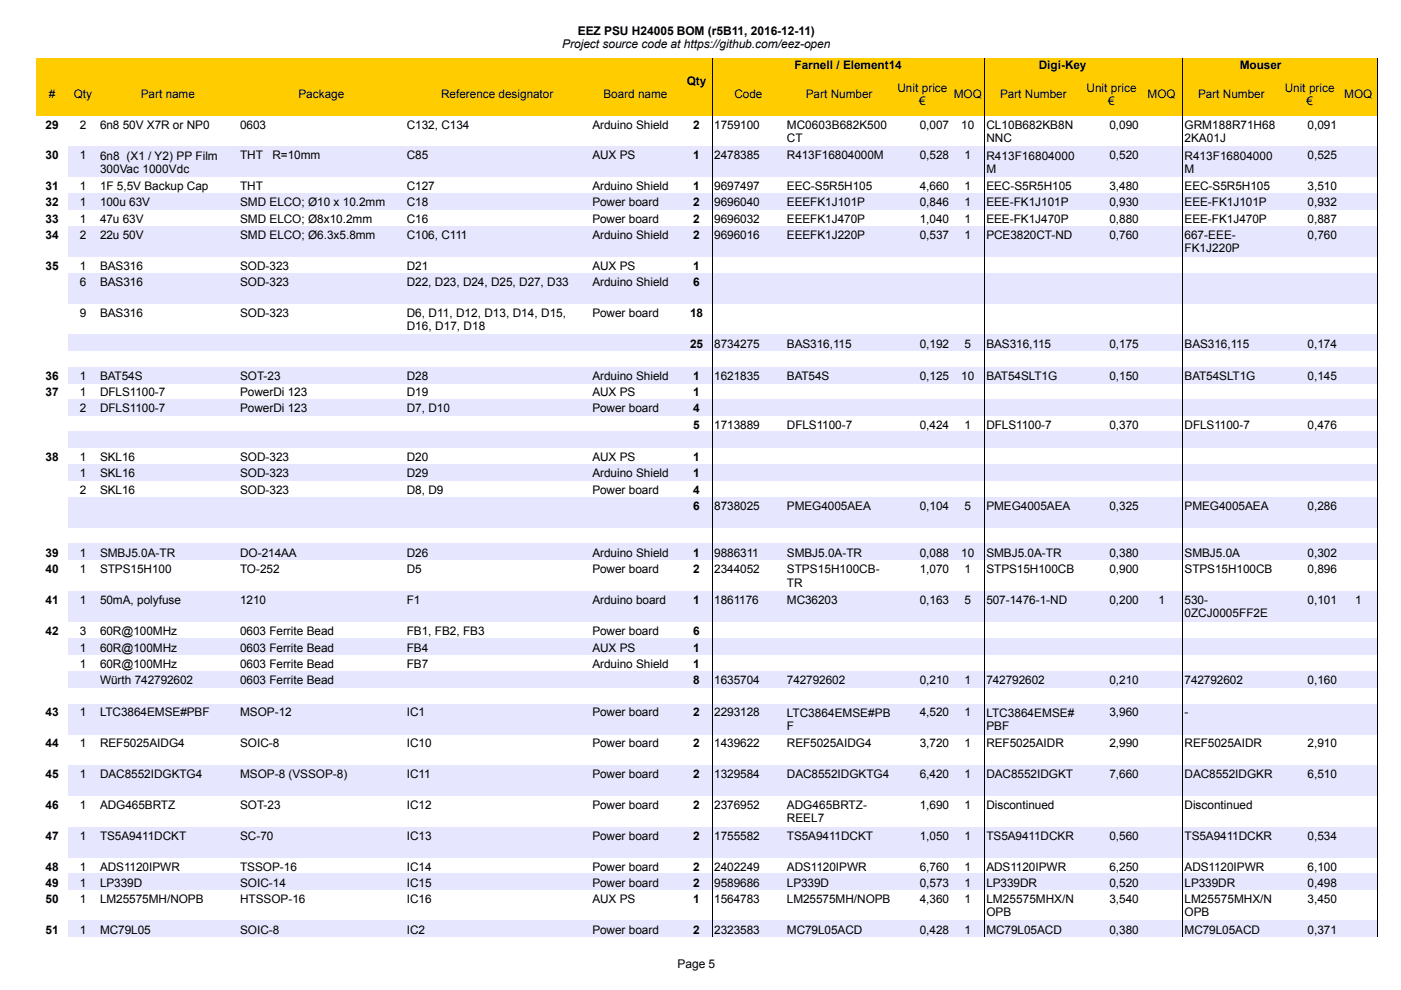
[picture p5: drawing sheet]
<svg xmlns="http://www.w3.org/2000/svg" width="297mm" height="210mm" viewBox="0 0 297 210" stroke-linecap="round" stroke-linejoin="round" font-family="sans-serif">
<defs><g id="words">
<g font-size="2.5">
<text x="119.2" y="10.2">Project source code at https://github.com/eez-open</text>
<text x="122.5" y="7.4">EEZ PSU H24005 BOM (r5B11, 2016-12-11)</text>
<text x="168.5" y="14.7">Farnell / Element14</text>
<text x="220.2" y="14.7">Digi-Key</text>
<text x="262.9" y="14.7">Mouser</text>
<text x="10.3" y="20.8">#</text>
<text x="15.6" y="20.8">Qty</text>
<text x="29.8" y="20.8">Part name</text>
<text x="63.3" y="20.8">Package</text>
<text x="93.5" y="20.8">Reference designator</text>
<text x="128" y="20.8">Board name</text>
<text x="145.6" y="18">Qty</text>
<text x="155.7" y="20.8">Code</text>
<text x="170.9" y="20.8">Part Number</text>
<text x="190.3" y="19.4">Unit price</text>
<text x="194.9" y="22.2">€</text>
<text x="202.2" y="20.8">MOQ</text>
<text x="212" y="20.8">Part Number</text>
<text x="230.4" y="19.4">Unit price</text>
<text x="235" y="22.2">€</text>
<text x="243.3" y="20.8">MOQ</text>
<text x="254" y="20.8">Part Number</text>
<text x="272.4" y="19.4">Unit price</text>
<text x="277" y="22.2">€</text>
<text x="285" y="20.8">MOQ</text>
<text x="9.7" y="27.3">29</text>
<text x="16.9" y="27.3">2</text>
<text x="21.2" y="27.3">6n8 50V X7R or NP0</text>
<text x="50.9" y="27.3">0603</text>
<text x="86.3" y="27.3">C132, C134</text>
<text x="125.6" y="27.3">Arduino Shield</text>
<text x="147" y="27.3">2</text>
<text x="151.4" y="27.3">1759100</text>
<text x="166.8" y="27.3">MC0603B682K500</text>
<text x="195" y="27.3">0,007</text>
<text x="203.8" y="27.3">10</text>
<text x="209.1" y="27.3">CL10B682KB8N</text>
<text x="235.2" y="27.3">0,090</text>
<text x="251.1" y="27.3">GRM188R71H68</text>
<text x="277.2" y="27.3">0,091</text>
<text x="9.7" y="33.8">30</text>
<text x="16.9" y="33.8">1</text>
<text x="21.2" y="33.8">6n8 (X1 / Y2) PP Film</text>
<text x="50.9" y="33.8">THT</text>
<text x="57.8" y="33.8">R=10mm</text>
<text x="86.3" y="33.8">C85</text>
<text x="125.6" y="33.8">AUX PS</text>
<text x="147" y="33.8">1</text>
<text x="151.4" y="33.8">2478385</text>
<text x="166.8" y="33.8">R413F16804000M</text>
<text x="166.8" y="30.1">CT</text>
<text x="195" y="33.8">0,528</text>
<text x="204.5" y="33.8">1</text>
<text x="209.1" y="30.1">NNC</text>
<text x="209.1" y="33.8">R413F16804000</text>
<text x="235.2" y="33.8">0,520</text>
<text x="251.1" y="30.1">2KA01J</text>
<text x="251.1" y="33.8">R413F16804000</text>
<text x="277.2" y="33.8">0,525</text>
<text x="9.7" y="40.3">31</text>
<text x="16.9" y="40.3">1</text>
<text x="21.2" y="40.3">1F 5,5V Backup Cap</text>
<text x="21.2" y="36.7">300Vac 1000Vdc</text>
<text x="50.9" y="40.3">THT</text>
<text x="86.3" y="40.3">C127</text>
<text x="125.6" y="40.3">Arduino Shield</text>
<text x="147" y="40.3">1</text>
<text x="151.4" y="40.3">9697497</text>
<text x="166.8" y="40.3">EEC-S5R5H105</text>
<text x="195" y="40.3">4,660</text>
<text x="204.5" y="40.3">1</text>
<text x="209.1" y="40.3">EEC-S5R5H105</text>
<text x="209.1" y="36.7">M</text>
<text x="235.2" y="40.3">3,480</text>
<text x="251.1" y="40.3">EEC-S5R5H105</text>
<text x="251.1" y="36.7">M</text>
<text x="277.2" y="40.3">3,510</text>
<text x="9.7" y="43.8">32</text>
<text x="9.7" y="47.2">33</text>
<text x="16.9" y="43.8">1</text>
<text x="16.9" y="47.2">1</text>
<text x="21.2" y="43.8">100u 63V</text>
<text x="21.2" y="47.2">47u 63V</text>
<text x="50.9" y="43.8">SMD ELCO; Ø10 x 10.2mm</text>
<text x="50.9" y="47.2">SMD ELCO; Ø8x10.2mm</text>
<text x="86.3" y="43.8">C18</text>
<text x="86.3" y="47.2">C16</text>
<text x="125.6" y="43.8">Power board</text>
<text x="125.6" y="47.2">Power board</text>
<text x="147" y="43.8">2</text>
<text x="147" y="47.2">2</text>
<text x="151.4" y="43.8">9696040</text>
<text x="151.4" y="47.2">9696032</text>
<text x="166.8" y="43.8">EEEFK1J101P</text>
<text x="166.8" y="47.2">EEEFK1J470P</text>
<text x="195" y="43.8">0,846</text>
<text x="195" y="47.2">1,040</text>
<text x="204.5" y="43.8">1</text>
<text x="204.5" y="47.2">1</text>
<text x="209.1" y="43.8">EEE-FK1J101P</text>
<text x="209.1" y="47.2">EEE-FK1J470P</text>
<text x="235.2" y="43.8">0,930</text>
<text x="235.2" y="47.2">0,880</text>
<text x="251.1" y="43.8">EEE-FK1J101P</text>
<text x="251.1" y="47.2">EEE-FK1J470P</text>
<text x="277.2" y="43.8">0,932</text>
<text x="277.2" y="47.2">0,887</text>
<text x="9.7" y="50.7">34</text>
<text x="16.9" y="50.7">2</text>
<text x="21.2" y="50.7">22u 50V</text>
<text x="50.9" y="50.7">SMD ELCO; Ø6.3x5.8mm</text>
<text x="86.3" y="50.7">C106, C111</text>
<text x="125.6" y="50.7">Arduino Shield</text>
<text x="147" y="50.7">2</text>
<text x="151.4" y="50.7">9696016</text>
<text x="166.8" y="50.7">EEEFK1J220P</text>
<text x="195" y="50.7">0,537</text>
<text x="204.5" y="50.7">1</text>
<text x="209.1" y="50.7">PCE3820CT-ND</text>
<text x="235.2" y="50.7">0,760</text>
<text x="251.1" y="50.7">667-EEE-</text>
<text x="251.1" y="53.5">FK1J220P</text>
<text x="277.2" y="50.7">0,760</text>
<text x="9.7" y="57.2">35</text>
<text x="16.9" y="57.2">1</text>
<text x="21.2" y="57.2">BAS316</text>
<text x="50.9" y="57.2">SOD-323</text>
<text x="86.3" y="57.2">D21</text>
<text x="125.6" y="57.2">AUX PS</text>
<text x="147" y="57.2">1</text>
<text x="16.9" y="60.6">6</text>
<text x="21.2" y="60.6">BAS316</text>
<text x="50.9" y="60.6">SOD-323</text>
<text x="86.3" y="60.6">D22, D23, D24, D25, D27, D33</text>
<text x="125.6" y="60.6">Arduino Shield</text>
<text x="147" y="60.6">6</text>
<text x="16.9" y="67.2">9</text>
<text x="21.2" y="67.2">BAS316</text>
<text x="50.9" y="67.2">SOD-323</text>
<text x="86.3" y="67.2">D6, D11, D12, D13, D14, D15,</text>
<text x="86.3" y="70">D16, D17, D18</text>
<text x="125.6" y="67.2">Power board</text>
<text x="146.3" y="67.2">18</text>
<text x="146.3" y="73.7">25</text>
<text x="151.4" y="73.7">8734275</text>
<text x="166.8" y="73.7">BAS316,115</text>
<text x="195" y="73.7">0,192</text>
<text x="204.5" y="73.7">5</text>
<text x="209.1" y="73.7">BAS316,115</text>
<text x="235.2" y="73.7">0,175</text>
<text x="251.1" y="73.7">BAS316,115</text>
<text x="277.2" y="73.7">0,174</text>
<text x="9.7" y="80.6">36</text>
<text x="9.7" y="84">37</text>
<text x="16.9" y="80.6">1</text>
<text x="16.9" y="84">1</text>
<text x="21.2" y="80.6">BAT54S</text>
<text x="21.2" y="84">DFLS1100-7</text>
<text x="50.9" y="80.6">SOT-23</text>
<text x="50.9" y="84">PowerDi 123</text>
<text x="86.3" y="80.6">D28</text>
<text x="86.3" y="84">D19</text>
<text x="125.6" y="80.6">Arduino Shield</text>
<text x="125.6" y="84">AUX PS</text>
<text x="147" y="80.6">1</text>
<text x="147" y="84">1</text>
<text x="151.4" y="80.6">1621835</text>
<text x="166.8" y="80.6">BAT54S</text>
<text x="195" y="80.6">0,125</text>
<text x="203.8" y="80.6">10</text>
<text x="209.1" y="80.6">BAT54SLT1G</text>
<text x="235.2" y="80.6">0,150</text>
<text x="251.1" y="80.6">BAT54SLT1G</text>
<text x="277.2" y="80.6">0,145</text>
<text x="16.9" y="87.5">2</text>
<text x="21.2" y="87.5">DFLS1100-7</text>
<text x="50.9" y="87.5">PowerDi 123</text>
<text x="86.3" y="87.5">D7, D10</text>
<text x="125.6" y="87.5">Power board</text>
<text x="147" y="87.5">4</text>
<text x="147" y="90.9">5</text>
<text x="151.4" y="90.9">1713889</text>
<text x="166.8" y="90.9">DFLS1100-7</text>
<text x="195" y="90.9">0,424</text>
<text x="204.5" y="90.9">1</text>
<text x="209.1" y="90.9">DFLS1100-7</text>
<text x="235.2" y="90.9">0,370</text>
<text x="251.1" y="90.9">DFLS1100-7</text>
<text x="277.2" y="90.9">0,476</text>
<text x="9.7" y="97.8">38</text>
<text x="16.9" y="97.8">1</text>
<text x="16.9" y="101.2">1</text>
<text x="21.2" y="97.8">SKL16</text>
<text x="21.2" y="101.2">SKL16</text>
<text x="50.9" y="97.8">SOD-323</text>
<text x="50.9" y="101.2">SOD-323</text>
<text x="86.3" y="97.8">D20</text>
<text x="86.3" y="101.2">D29</text>
<text x="125.6" y="97.8">AUX PS</text>
<text x="125.6" y="101.2">Arduino Shield</text>
<text x="147" y="97.8">1</text>
<text x="147" y="101.2">1</text>
<text x="16.9" y="104.6">2</text>
<text x="21.2" y="104.6">SKL16</text>
<text x="50.9" y="104.6">SOD-323</text>
<text x="86.3" y="104.6">D8, D9</text>
<text x="125.6" y="104.6">Power board</text>
<text x="147" y="104.6">4</text>
<text x="147" y="108.1">6</text>
<text x="151.4" y="108.1">8738025</text>
<text x="166.8" y="108.1">PMEG4005AEA</text>
<text x="195" y="108.1">0,104</text>
<text x="204.5" y="108.1">5</text>
<text x="209.1" y="108.1">PMEG4005AEA</text>
<text x="235.2" y="108.1">0,325</text>
<text x="251.1" y="108.1">PMEG4005AEA</text>
<text x="277.2" y="108.1">0,286</text>
<text x="9.7" y="118">39</text>
<text x="16.9" y="118">1</text>
<text x="21.2" y="118">SMBJ5.0A-TR</text>
<text x="50.9" y="118">DO-214AA</text>
<text x="86.3" y="118">D26</text>
<text x="125.6" y="118">Arduino Shield</text>
<text x="147" y="118">1</text>
<text x="151.4" y="118">9886311</text>
<text x="166.8" y="118">SMBJ5.0A-TR</text>
<text x="195" y="118">0,088</text>
<text x="203.8" y="118">10</text>
<text x="209.1" y="118">SMBJ5.0A-TR</text>
<text x="235.2" y="118">0,380</text>
<text x="251.1" y="118">SMBJ5.0A</text>
<text x="277.2" y="118">0,302</text>
<text x="9.7" y="121.5">40</text>
<text x="16.9" y="121.5">1</text>
<text x="21.2" y="121.5">STPS15H100</text>
<text x="50.9" y="121.5">TO-252</text>
<text x="86.3" y="121.5">D5</text>
<text x="125.6" y="121.5">Power board</text>
<text x="147" y="121.5">2</text>
<text x="151.4" y="121.5">2344052</text>
<text x="166.8" y="121.5">STPS15H100CB-</text>
<text x="166.8" y="124.4">TR</text>
<text x="195" y="121.5">1,070</text>
<text x="204.5" y="121.5">1</text>
<text x="209.1" y="121.5">STPS15H100CB</text>
<text x="235.2" y="121.5">0,900</text>
<text x="251.1" y="121.5">STPS15H100CB</text>
<text x="277.2" y="121.5">0,896</text>
<text x="9.7" y="128">41</text>
<text x="16.9" y="128">1</text>
<text x="21.2" y="128">50mA, polyfuse</text>
<text x="50.9" y="128">1210</text>
<text x="86.3" y="128">F1</text>
<text x="125.6" y="128">Arduino board</text>
<text x="147" y="128">1</text>
<text x="151.4" y="128">1861176</text>
<text x="166.8" y="128">MC36203</text>
<text x="195" y="128">0,163</text>
<text x="204.5" y="128">5</text>
<text x="209.1" y="128">507-1476-1-ND</text>
<text x="235.2" y="128">0,200</text>
<text x="245.6" y="128">1</text>
<text x="251.1" y="128.1">530-</text>
<text x="251.1" y="130.9">0ZCJ0005FF2E</text>
<text x="277.2" y="128">0,101</text>
<text x="287.3" y="128">1</text>
<text x="9.7" y="134.5">42</text>
<text x="16.9" y="134.5">3</text>
<text x="21.2" y="134.5">60R@100MHz</text>
<text x="50.9" y="134.5">0603 Ferrite Bead</text>
<text x="86.3" y="134.5">FB1, FB2, FB3</text>
<text x="125.6" y="134.5">Power board</text>
<text x="147" y="134.5">6</text>
<text x="16.9" y="138.1">1</text>
<text x="16.9" y="141.6">1</text>
<text x="21.2" y="138.1">60R@100MHz</text>
<text x="21.2" y="141.6">60R@100MHz</text>
<text x="50.9" y="138.1">0603 Ferrite Bead</text>
<text x="50.9" y="141.6">0603 Ferrite Bead</text>
<text x="86.3" y="138.1">FB4</text>
<text x="86.3" y="141.6">FB7</text>
<text x="125.6" y="138.1">AUX PS</text>
<text x="125.6" y="141.6">Arduino Shield</text>
<text x="147" y="138.1">1</text>
<text x="147" y="141.6">1</text>
<text x="21.2" y="145">Würth 742792602</text>
<text x="50.9" y="145">0603 Ferrite Bead</text>
<text x="147" y="145">8</text>
<text x="151.4" y="145">1635704</text>
<text x="166.8" y="145">742792602</text>
<text x="195" y="145">0,210</text>
<text x="204.5" y="145">1</text>
<text x="209.1" y="145">742792602</text>
<text x="235.2" y="145">0,210</text>
<text x="251.1" y="145">742792602</text>
<text x="277.2" y="145">0,160</text>
<text x="9.7" y="151.9">43</text>
<text x="16.9" y="151.9">1</text>
<text x="21.2" y="151.9">LTC3864EMSE#PBF</text>
<text x="50.9" y="151.9">MSOP-12</text>
<text x="86.3" y="151.9">IC1</text>
<text x="125.6" y="151.9">Power board</text>
<text x="147" y="151.9">2</text>
<text x="151.4" y="151.9">2293128</text>
<text x="166.8" y="151.9">LTC3864EMSE#PB</text>
<text x="166.8" y="154.8">F</text>
<text x="195" y="151.9">4,520</text>
<text x="204.5" y="151.9">1</text>
<text x="209.1" y="151.9">LTC3864EMSE#</text>
<text x="209.1" y="154.8">PBF</text>
<text x="235.2" y="151.9">3,960</text>
<text x="251.1" y="151.9">-</text>
<text x="9.7" y="158.4">44</text>
<text x="16.9" y="158.4">1</text>
<text x="21.2" y="158.4">REF5025AIDG4</text>
<text x="50.9" y="158.4">SOIC-8</text>
<text x="86.3" y="158.4">IC10</text>
<text x="125.6" y="158.4">Power board</text>
<text x="147" y="158.4">2</text>
<text x="151.4" y="158.4">1439622</text>
<text x="166.8" y="158.4">REF5025AIDG4</text>
<text x="195" y="158.4">3,720</text>
<text x="204.5" y="158.4">1</text>
<text x="209.1" y="158.4">REF5025AIDR</text>
<text x="235.2" y="158.4">2,990</text>
<text x="251.1" y="158.4">REF5025AIDR</text>
<text x="277.2" y="158.4">2,910</text>
<text x="9.7" y="165">45</text>
<text x="16.9" y="165">1</text>
<text x="21.2" y="165">DAC8552IDGKTG4</text>
<text x="50.9" y="165">MSOP-8 (VSSOP-8)</text>
<text x="86.3" y="165">IC11</text>
<text x="125.6" y="165">Power board</text>
<text x="147" y="165">2</text>
<text x="151.4" y="165">1329584</text>
<text x="166.8" y="165">DAC8552IDGKTG4</text>
<text x="195" y="165">6,420</text>
<text x="204.5" y="165">1</text>
<text x="209.1" y="165">DAC8552IDGKT</text>
<text x="235.2" y="165">7,660</text>
<text x="251.1" y="165">DAC8552IDGKR</text>
<text x="277.2" y="165">6,510</text>
<text x="9.7" y="171.5">46</text>
<text x="16.9" y="171.5">1</text>
<text x="21.2" y="171.5">ADG465BRTZ</text>
<text x="50.9" y="171.5">SOT-23</text>
<text x="86.3" y="171.5">IC12</text>
<text x="125.6" y="171.5">Power board</text>
<text x="147" y="171.5">2</text>
<text x="151.4" y="171.5">2376952</text>
<text x="166.8" y="171.6">ADG465BRTZ-</text>
<text x="195" y="171.5">1,690</text>
<text x="204.5" y="171.5">1</text>
<text x="209.1" y="171.5">Discontinued</text>
<text x="251.1" y="171.5">Discontinued</text>
<text x="9.7" y="178">47</text>
<text x="16.9" y="178">1</text>
<text x="21.2" y="178">TS5A9411DCKT</text>
<text x="50.9" y="178">SC-70</text>
<text x="86.3" y="178">IC13</text>
<text x="125.6" y="178">Power board</text>
<text x="147" y="178">2</text>
<text x="151.4" y="178">1755582</text>
<text x="166.8" y="178">TS5A9411DCKT</text>
<text x="166.8" y="174.4">REEL7</text>
<text x="195" y="178">1,050</text>
<text x="204.5" y="178">1</text>
<text x="209.1" y="178">TS5A9411DCKR</text>
<text x="235.2" y="178">0,560</text>
<text x="251.1" y="178">TS5A9411DCKR</text>
<text x="277.2" y="178">0,534</text>
<text x="9.7" y="184.6">48</text>
<text x="16.9" y="184.6">1</text>
<text x="21.2" y="184.6">ADS1120IPWR</text>
<text x="50.9" y="184.6">TSSOP-16</text>
<text x="86.3" y="184.6">IC14</text>
<text x="125.6" y="184.6">Power board</text>
<text x="147" y="184.6">2</text>
<text x="151.4" y="184.6">2402249</text>
<text x="166.8" y="184.6">ADS1120IPWR</text>
<text x="195" y="184.6">6,760</text>
<text x="204.5" y="184.6">1</text>
<text x="209.1" y="184.6">ADS1120IPWR</text>
<text x="235.2" y="184.6">6,250</text>
<text x="251.1" y="184.6">ADS1120IPWR</text>
<text x="277.2" y="184.6">6,100</text>
<text x="9.7" y="188">49</text>
<text x="9.7" y="191.5">50</text>
<text x="16.9" y="188">1</text>
<text x="16.9" y="191.5">1</text>
<text x="21.2" y="188">LP339D</text>
<text x="21.2" y="191.5">LM25575MH/NOPB</text>
<text x="50.9" y="188">SOIC-14</text>
<text x="50.9" y="191.5">HTSSOP-16</text>
<text x="86.3" y="188">IC15</text>
<text x="86.3" y="191.5">IC16</text>
<text x="125.6" y="188">Power board</text>
<text x="125.6" y="191.5">AUX PS</text>
<text x="147" y="188">2</text>
<text x="147" y="191.5">1</text>
<text x="151.4" y="188">9589686</text>
<text x="151.4" y="191.5">1564783</text>
<text x="166.8" y="188">LP339D</text>
<text x="166.8" y="191.5">LM25575MH/NOPB</text>
<text x="195" y="188">0,573</text>
<text x="195" y="191.5">4,360</text>
<text x="204.5" y="188">1</text>
<text x="204.5" y="191.5">1</text>
<text x="209.1" y="188">LP339DR</text>
<text x="209.1" y="191.5">LM25575MHX/N</text>
<text x="235.2" y="188">0,520</text>
<text x="235.2" y="191.5">3,540</text>
<text x="251.1" y="188">LP339DR</text>
<text x="251.1" y="191.5">LM25575MHX/N</text>
<text x="277.2" y="188">0,498</text>
<text x="277.2" y="191.5">3,450</text>
<text x="9.7" y="198">51</text>
<text x="16.9" y="198">1</text>
<text x="21.2" y="198">MC79L05</text>
<text x="50.9" y="198">SOIC-8</text>
<text x="86.3" y="198">IC2</text>
<text x="125.6" y="198">Power board</text>
<text x="147" y="198">2</text>
<text x="151.4" y="198">2323583</text>
<text x="166.8" y="198">MC79L05ACD</text>
<text x="195" y="198">0,428</text>
<text x="204.5" y="198">1</text>
<text x="209.1" y="198">MC79L05ACD</text>
<text x="209.1" y="194.3">OPB</text>
<text x="235.2" y="198">0,380</text>
<text x="251.1" y="198">MC79L05ACD</text>
<text x="251.1" y="194.3">OPB</text>
<text x="277.2" y="198">0,371</text>
<text x="143.7" y="205.3">Page 5</text>
</g>
</g></defs>
<path d="M7.6 12.3h284.5v12.2h-284.5z" fill-rule="evenodd" fill="#fc0"/>
<path d="M151 12.4v12.2M208.7 12.4v12.2M250.7 12.4v12.2M292.1 12.4v12.2" fill="none" stroke="#000" stroke-width=".21"/>
<g fill="#e6e6ff">
<path d="M14.4 31.1h277.7v6.5h-277.7z" fill-rule="evenodd"/>
<path d="M14.4 41h277.7v3.5h-277.7z" fill-rule="evenodd"/>
<path d="M14.4 47.9h277.7v6.5h-277.7z" fill-rule="evenodd"/>
<path d="M14.4 57.9h277.7v6.5h-277.7z" fill-rule="evenodd"/>
<path d="M14.4 70.9h277.7v3.5h-277.7z" fill-rule="evenodd"/>
<path d="M14.4 77.8h277.7v3.5h-277.7z" fill-rule="evenodd"/>
<path d="M14.4 84.7h277.7v3.4h-277.7z" fill-rule="evenodd"/>
<path d="M14.4 91.5h277.7v3.5h-277.7z" fill-rule="evenodd"/>
<path d="M14.4 98.4h277.7v3.5h-277.7z" fill-rule="evenodd"/>
<path d="M14.4 105.3h277.7v6.6h-277.7z" fill-rule="evenodd"/>
<path d="M14.4 115.3h277.7v3.4h-277.7z" fill-rule="evenodd"/>
<path d="M14.4 125.3h277.7v6.5h-277.7z" fill-rule="evenodd"/>
<path d="M14.4 135.4h277.7v3.5h-277.7z" fill-rule="evenodd"/>
<path d="M14.4 142.3h277.7v3.4h-277.7z" fill-rule="evenodd"/>
<path d="M14.4 149.2h277.7v6.5h-277.7z" fill-rule="evenodd"/>
<path d="M14.4 162.2h277.7v6.6h-277.7z" fill-rule="evenodd"/>
<path d="M14.4 175.3h277.7v6.5h-277.7z" fill-rule="evenodd"/>
<path d="M14.4 185.2h277.7v3.5h-277.7z" fill-rule="evenodd"/>
<path d="M14.4 195.2h277.7v3.5h-277.7z" fill-rule="evenodd"/>
</g>
<path d="M151 24.6v174.1M208.7 24.6v174.1M250.7 24.6v174.1M292.1 24.6v174.1" fill="none" stroke="#000" stroke-width=".21"/>
<use href="#words"/>
</svg>
